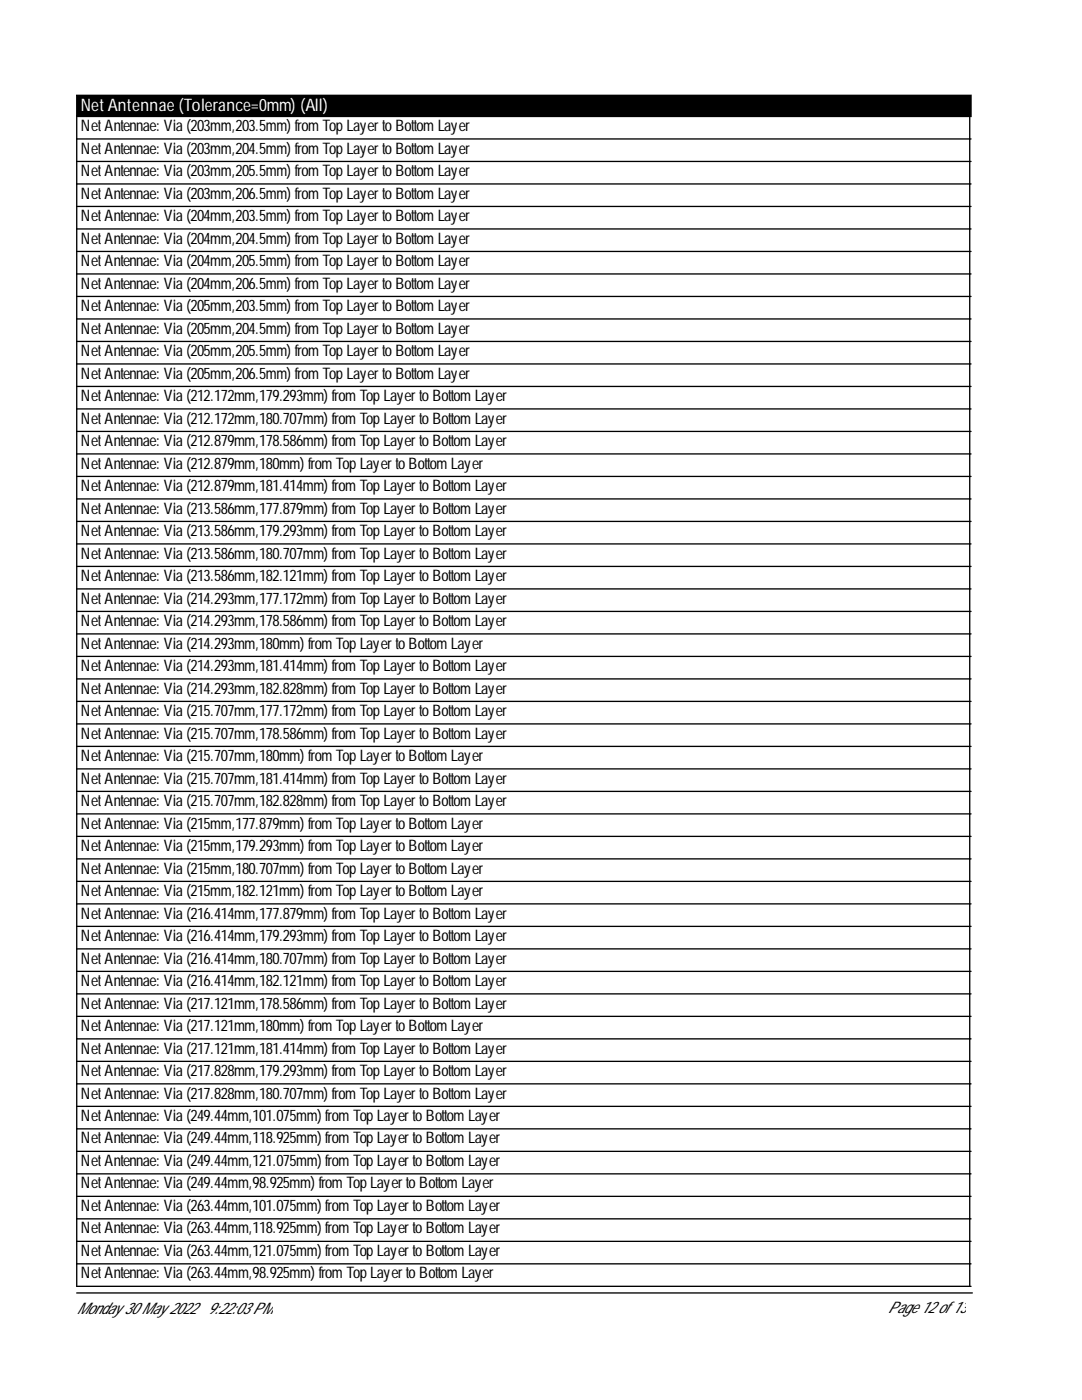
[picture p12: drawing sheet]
<svg xmlns="http://www.w3.org/2000/svg" width="216mm" height="279mm" viewBox="0 0 216 279" stroke-linecap="round" stroke-linejoin="round" font-family="sans-serif">
<defs><g id="words">
<text font-size="3.4" fill="#fff" x="16.1" y="22.2">NetAntennae (Tolerance=0mm) (All)</text>
<g font-size="3.2">
<text x="16.1" y="26.2">NetAntennae: Via (203mm,203.5mm) from TopLayertoBottom Layer</text>
<text x="16.1" y="30.7">NetAntennae: Via (203mm,204.5mm) from TopLayertoBottom Layer</text>
<text x="16.1" y="35.1">NetAntennae: Via (203mm,205.5mm) from TopLayertoBottom Layer</text>
<text x="16.1" y="39.6">NetAntennae: Via (203mm,206.5mm) from TopLayertoBottom Layer</text>
<text x="16.1" y="44.1">NetAntennae: Via (204mm,203.5mm) from TopLayertoBottom Layer</text>
<text x="16.1" y="48.6">NetAntennae: Via (204mm,204.5mm) from TopLayertoBottom Layer</text>
<text x="16.1" y="53.1">NetAntennae: Via (204mm,205.5mm) from TopLayertoBottom Layer</text>
<text x="16.1" y="57.6">NetAntennae: Via (204mm,206.5mm) from TopLayertoBottom Layer</text>
<text x="16.1" y="62.1">NetAntennae: Via (205mm,203.5mm) from TopLayertoBottom Layer</text>
<text x="16.1" y="66.6">NetAntennae: Via (205mm,204.5mm) from TopLayertoBottom Layer</text>
<text x="16.1" y="71.1">NetAntennae: Via (205mm,205.5mm) from TopLayertoBottom Layer</text>
<text x="16.1" y="75.6">NetAntennae: Via (205mm,206.5mm) from TopLayertoBottom Layer</text>
<text x="16.1" y="80">NetAntennae: Via (212.172mm,179.293mm) from TopLayertoBottom Layer</text>
<text x="16.1" y="84.5">NetAntennae: Via (212.172mm,180.707mm) from TopLayertoBottom Layer</text>
<text x="16.1" y="89">NetAntennae: Via (212.879mm,178.586mm) from TopLayertoBottom Layer</text>
<text x="16.1" y="93.5">NetAntennae: Via (212.879mm,180mm) from TopLayertoBottom Layer</text>
<text x="16.1" y="98">NetAntennae: Via (212.879mm,181.414mm) from TopLayertoBottom Layer</text>
<text x="16.1" y="102.5">NetAntennae: Via (213.586mm,177.879mm) from TopLayertoBottom Layer</text>
<text x="16.1" y="107">NetAntennae: Via (213.586mm,179.293mm) from TopLayertoBottom Layer</text>
<text x="16.1" y="111.5">NetAntennae: Via (213.586mm,180.707mm) from TopLayertoBottom Layer</text>
<text x="16.1" y="116">NetAntennae: Via (213.586mm,182.121mm) from TopLayertoBottom Layer</text>
<text x="16.1" y="120.5">NetAntennae: Via (214.293mm,177.172mm) from TopLayertoBottom Layer</text>
<text x="16.1" y="124.9">NetAntennae: Via (214.293mm,178.586mm) from TopLayertoBottom Layer</text>
<text x="16.1" y="129.4">NetAntennae: Via (214.293mm,180mm) from TopLayertoBottom Layer</text>
<text x="16.1" y="133.9">NetAntennae: Via (214.293mm,181.414mm) from TopLayertoBottom Layer</text>
<text x="16.1" y="138.4">NetAntennae: Via (214.293mm,182.828mm) from TopLayertoBottom Layer</text>
<text x="16.1" y="142.9">NetAntennae: Via (215.707mm,177.172mm) from TopLayertoBottom Layer</text>
<text x="16.1" y="147.4">NetAntennae: Via (215.707mm,178.586mm) from TopLayertoBottom Layer</text>
<text x="16.1" y="151.9">NetAntennae: Via (215.707mm,180mm) from TopLayertoBottom Layer</text>
<text x="16.1" y="156.4">NetAntennae: Via (215.707mm,181.414mm) from TopLayertoBottom Layer</text>
<text x="16.1" y="160.9">NetAntennae: Via (215.707mm,182.828mm) from TopLayertoBottom Layer</text>
<text x="16.1" y="165.4">NetAntennae: Via (215mm,177.879mm) from TopLayertoBottom Layer</text>
<text x="16.1" y="169.8">NetAntennae: Via (215mm,179.293mm) from TopLayertoBottom Layer</text>
<text x="16.1" y="174.3">NetAntennae: Via (215mm,180.707mm) from TopLayertoBottom Layer</text>
<text x="16.1" y="178.8">NetAntennae: Via (215mm,182.121mm) from TopLayertoBottom Layer</text>
<text x="16.1" y="183.3">NetAntennae: Via (216.414mm,177.879mm) from TopLayertoBottom Layer</text>
<text x="16.1" y="187.8">NetAntennae: Via (216.414mm,179.293mm) from TopLayertoBottom Layer</text>
<text x="16.1" y="192.3">NetAntennae: Via (216.414mm,180.707mm) from TopLayertoBottom Layer</text>
<text x="16.1" y="196.8">NetAntennae: Via (216.414mm,182.121mm) from TopLayertoBottom Layer</text>
<text x="16.1" y="201.3">NetAntennae: Via (217.121mm,178.586mm) from TopLayertoBottom Layer</text>
<text x="16.1" y="205.8">NetAntennae: Via (217.121mm,180mm) from TopLayertoBottom Layer</text>
<text x="16.1" y="210.3">NetAntennae: Via (217.121mm,181.414mm) from TopLayertoBottom Layer</text>
<text x="16.1" y="214.7">NetAntennae: Via (217.828mm,179.293mm) from TopLayertoBottom Layer</text>
<text x="16.1" y="219.2">NetAntennae: Via (217.828mm,180.707mm) from TopLayertoBottom Layer</text>
<text x="16.1" y="223.7">NetAntennae: Via (249.44mm,101.075mm) from TopLayertoBottom Layer</text>
<text x="16.1" y="228.2">NetAntennae: Via (249.44mm,118.925mm) from TopLayertoBottom Layer</text>
<text x="16.1" y="232.7">NetAntennae: Via (249.44mm,121.075mm) from TopLayertoBottom Layer</text>
<text x="16.1" y="237.2">NetAntennae: Via (249.44mm,98.925mm) from TopLayertoBottom Layer</text>
<text x="16.1" y="241.7">NetAntennae: Via (263.44mm,101.075mm) from TopLayertoBottom Layer</text>
<text x="16.1" y="246.2">NetAntennae: Via (263.44mm,118.925mm) from TopLayertoBottom Layer</text>
<text x="16.1" y="250.7">NetAntennae: Via (263.44mm,121.075mm) from TopLayertoBottom Layer</text>
<text x="16.1" y="255.1">NetAntennae: Via (263.44mm,98.925mm) from TopLayertoBottom Layer</text>
<text x="15.3" y="262.3">Monday 30May 2022</text>
<text x="41.4" y="262.3">9:22:03PM</text>
<text x="177.1" y="262">Page 12of13</text>
</g>
</g></defs>
<path d="M15.3 19h178.5v4.2h-178.5z" fill="#000" stroke="#000" stroke-width=".26"/>
<g fill="none" stroke="#000" stroke-width=".26">
<path d="M15.3 27.7h178.5M15.3 23.2v233.5h178.5M15.3 32.2h178.5M15.3 36.7h178.5M193.5 23.2v233.5M15.3 41.2h178.5M15.3 45.7h178.5M15.3 50.2h178.5M15.3 54.7h178.5M15.3 59.2h178.5M15.3 63.7h178.5M15.3 68.1h178.5"/>
<path d="M15.3 72.6h178.5M15.3 77.1h178.5M15.3 81.6h178.5M15.3 86.1h178.5M15.3 90.6h178.5M15.3 95.1h178.5M15.3 99.6h178.5M15.3 104.1h178.5M15.3 108.6h178.5M15.3 113h178.5M15.3 117.5h178.5M15.3 122h178.5"/>
<path d="M15.3 126.5h178.5M15.3 131h178.5M15.3 135.5h178.5M15.3 140h178.5M15.3 144.5h178.5M15.3 149h178.5M15.3 153.4h178.5M15.3 157.9h178.5M15.3 162.4h178.5M15.3 166.9h178.5M15.3 171.4h178.5M15.3 175.9h178.5"/>
<path d="M15.3 180.4h178.5M15.3 184.9h178.5M15.3 189.4h178.5M15.3 193.9h178.5M15.3 198.3h178.5M15.3 202.8h178.5M15.3 207.3h178.5M15.3 211.8h178.5M15.3 216.3h178.5M15.3 220.8h178.5M15.3 225.3h178.5M15.3 229.8h178.5"/>
<path d="M15.3 234.3h178.5M15.3 238.8h178.5M15.3 243.2h178.5M15.3 247.7h178.5M15.3 252.2h178.5M15.3 258h178.7"/>
</g>
<use href="#words"/>
</svg>
